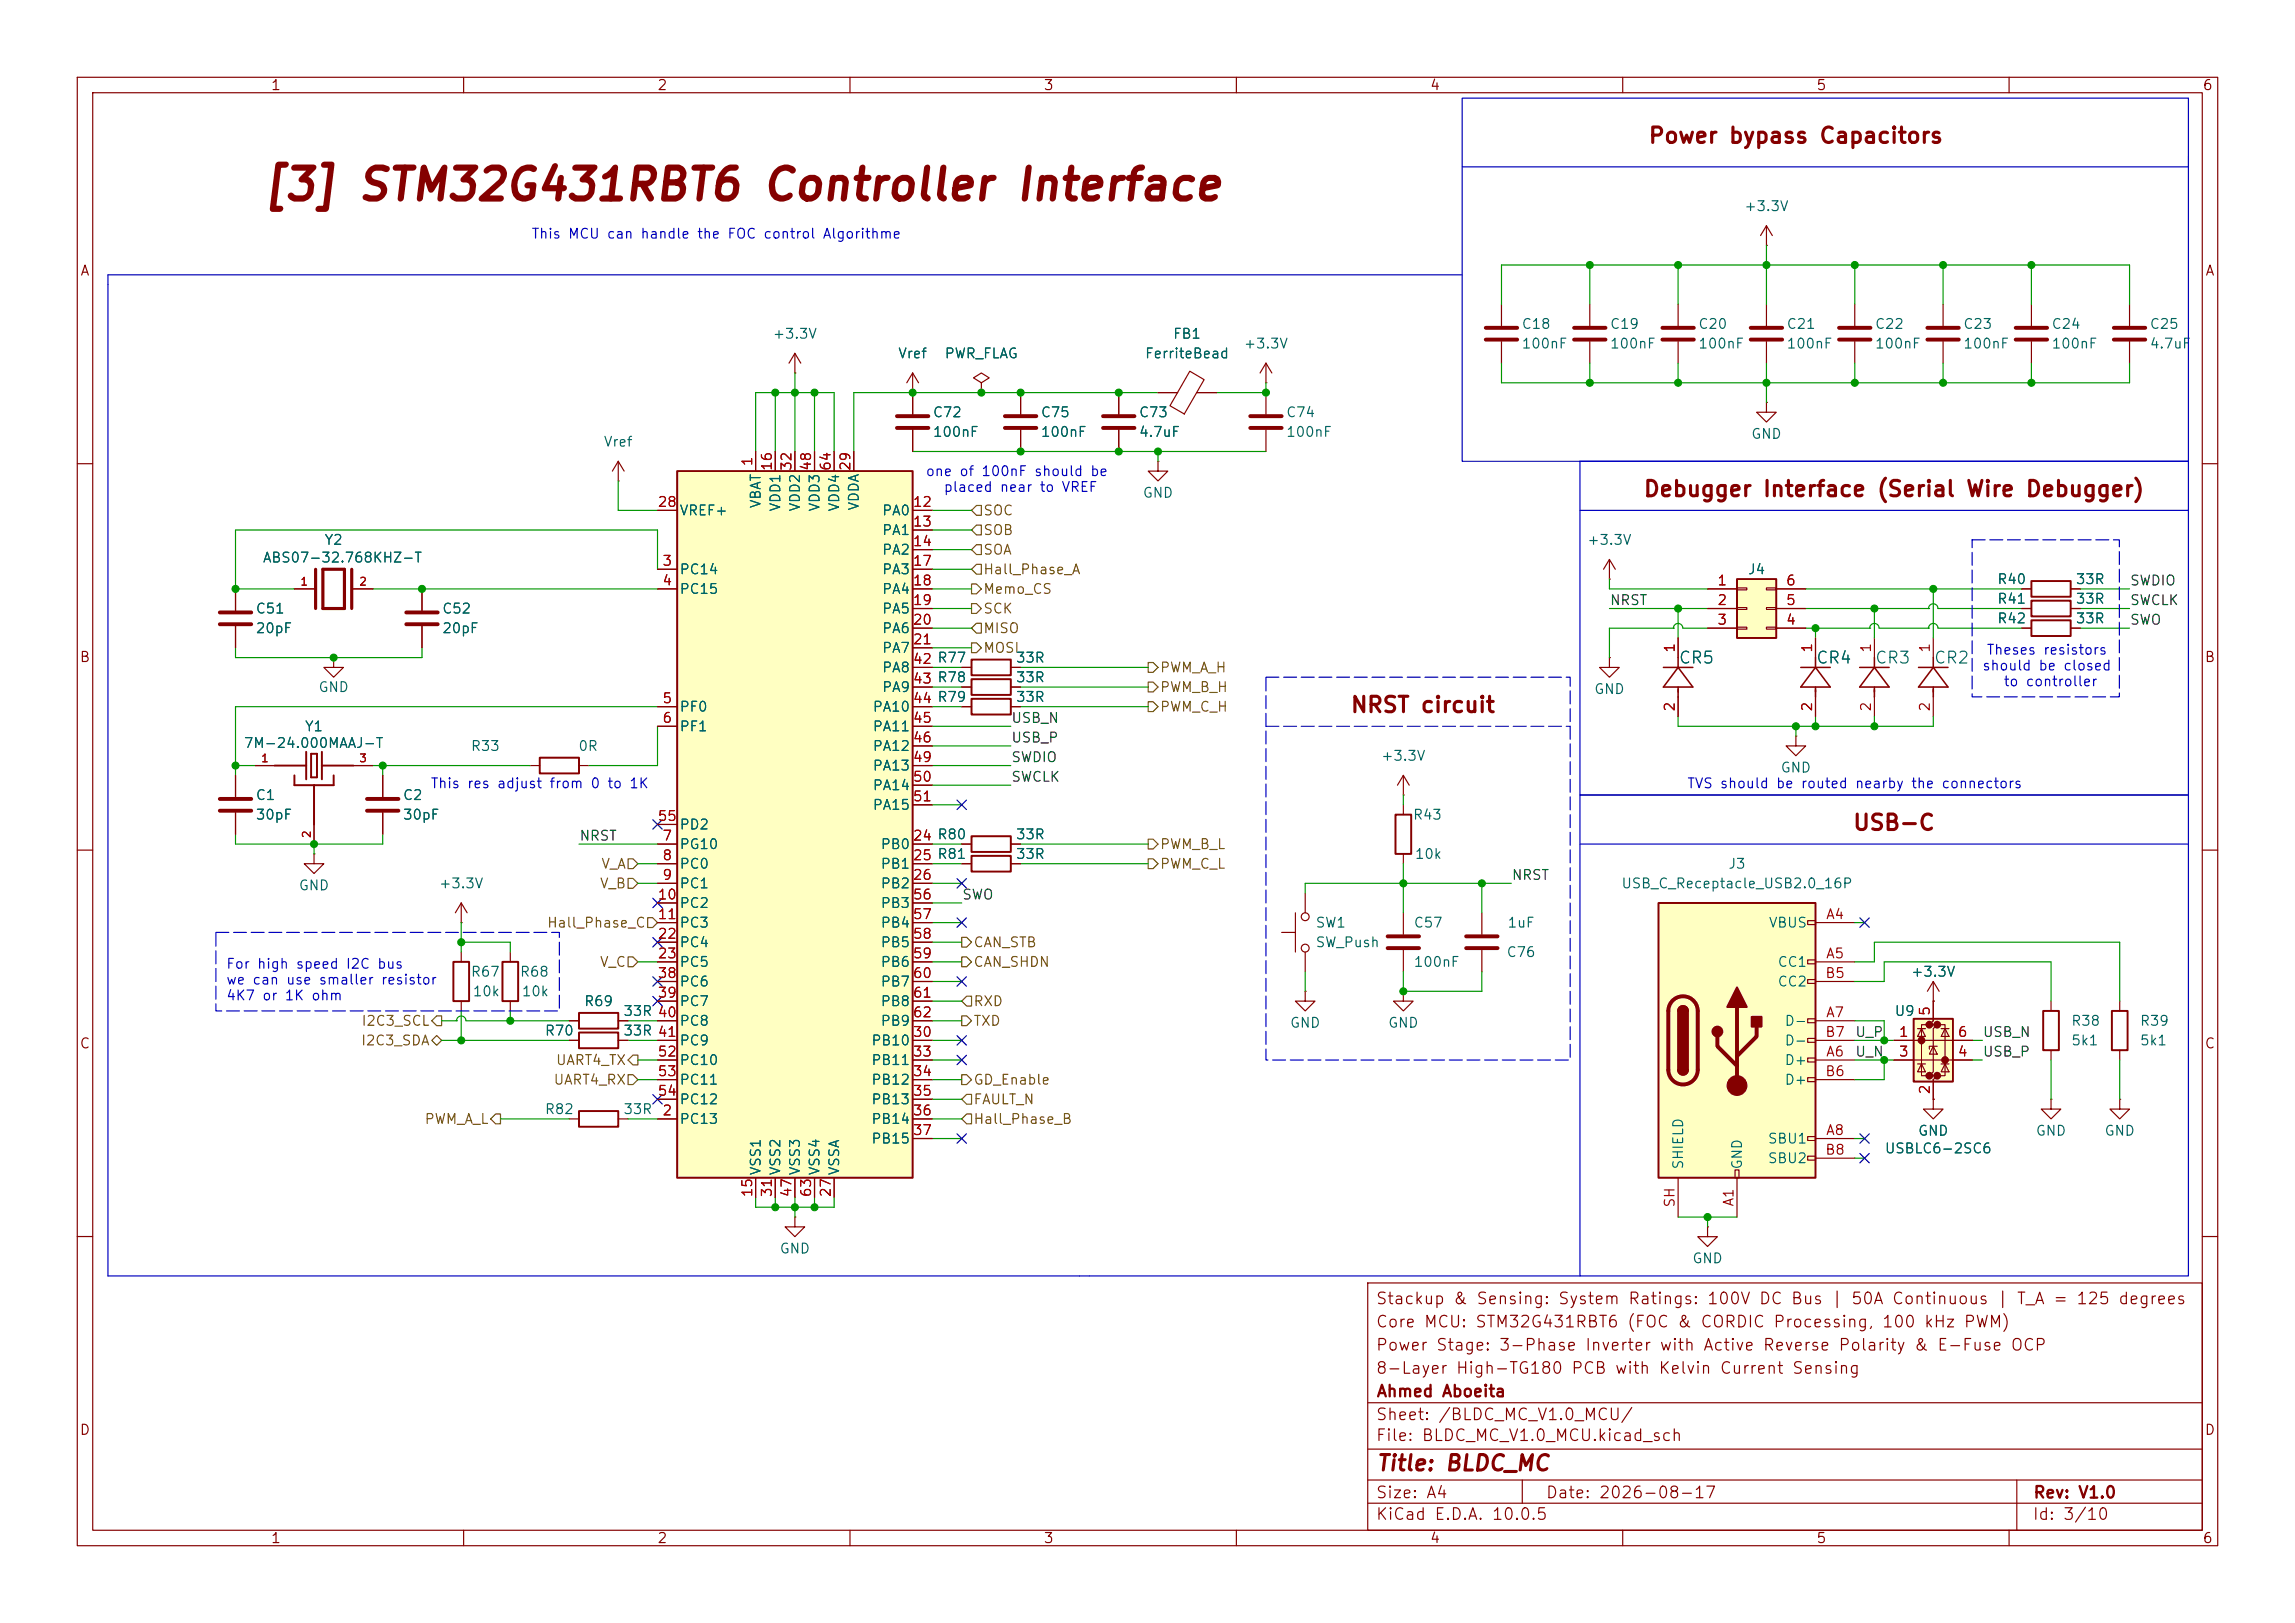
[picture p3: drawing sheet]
<svg xmlns="http://www.w3.org/2000/svg" width="297mm" height="210mm" viewBox="0 0 297 210" stroke-linecap="round" stroke-linejoin="round" font-family="sans-serif">
<defs><g id="words">
<text font-size="4" fill="#840000" x="33.8" y="26.9">[3] STM32G431RBT6 Controller Interface</text>
<g font-size="2" fill="#840000">
<text x="213.2" y="19">Power bypass Capacitors</text>
<text x="212.6" y="64.8">Debugger Interface (Serial Wire Debugger)</text>
<text x="174.7" y="92.7">NRST circuit</text>
<text x="239.7" y="107.9">USB-C</text>
<text x="178" y="190.8">Title: BLDC_MC</text>
</g>
<g font-size="1.5" fill="#006464">
<text x="217.2" y="86.2">CR5</text>
<text x="234.9" y="86.2">CR4</text>
<text x="242.6" y="86.2">CR3</text>
<text x="250.2" y="86.2">CR2</text>
</g>
<g font-size="1.5" fill="#840000">
<text x="178" y="172.1">Core MCU: STM32G431RBT6 (FOC &amp; CORDIC Processing, 100 kHz PWM)</text>
<text x="178" y="169.1">Stackup &amp; Sensing: System Ratings: 100V DC Bus | 50A Continuous | T_A = 125 degrees</text>
<text x="178" y="178.1">8-Layer High-TG180 PCB with Kelvin Current Sensing</text>
<text x="178" y="175.1">Power Stage: 3-Phase Inverter with Active Reverse Polarity &amp; E-Fuse OCP</text>
<text x="178" y="184.1">Sheet: /BLDC_MC_V1.0_MCU/</text>
<text x="178" y="181.1">Ahmed Aboeita</text>
<text x="178" y="186.8">File: BLDC_MC_V1.0_MCU.kicad_sch</text>
<text x="178" y="197">KiCad E.D.A. 10.0.5</text>
<text x="178" y="194.2">Size: A4</text>
<text x="200" y="194.2">Date: 2026-08-17</text>
<text x="263" y="197">Id: 3/10</text>
<text x="263" y="194.2">Rev: V1.0</text>
</g>
<g font-size="1.3" fill="#840000">
<text x="35" y="12">1</text>
<text x="85" y="12">2</text>
<text x="135" y="12">3</text>
<text x="185" y="12">4</text>
<text x="235" y="12">5</text>
<text x="285" y="12">6</text>
<text x="10.3" y="36">A</text>
<text x="285.3" y="36">A</text>
<text x="10.2" y="86">B</text>
<text x="285.2" y="86">B</text>
<text x="10.2" y="136">C</text>
<text x="285.2" y="136">C</text>
<text x="10.2" y="186">D</text>
<text x="285.2" y="186">D</text>
<text x="35" y="200">1</text>
<text x="85" y="200">2</text>
<text x="135" y="200">3</text>
<text x="185" y="200">4</text>
<text x="235" y="200">5</text>
<text x="285" y="200">6</text>
</g>
<g font-size="1.3" fill="#006464">
<text x="225.6" y="27.6">+3.3V</text>
<text x="99.9" y="44.1">+3.3V</text>
<text x="116.1" y="46.7">Vref</text>
<text x="122.2" y="46.7">PWR_FLAG</text>
<text x="148.1" y="46.7">FerriteBead</text>
<text x="151.7" y="44.1">FB1</text>
<text x="160.9" y="45.4">+3.3V</text>
<text x="196.8" y="42.9">C18</text>
<text x="196.8" y="45.4">100nF</text>
<text x="208.3" y="42.9">C19</text>
<text x="208.3" y="45.4">100nF</text>
<text x="219.7" y="42.9">C20</text>
<text x="219.7" y="45.4">100nF</text>
<text x="231.1" y="42.9">C21</text>
<text x="231.1" y="45.4">100nF</text>
<text x="242.6" y="42.9">C22</text>
<text x="242.6" y="45.4">100nF</text>
<text x="254" y="42.9">C23</text>
<text x="254" y="45.4">100nF</text>
<text x="265.4" y="42.9">C24</text>
<text x="265.4" y="45.4">100nF</text>
<text x="278.1" y="42.9">C25</text>
<text x="278.1" y="45.4">4.7uF</text>
<text x="78" y="58.1">Vref</text>
<text x="120.6" y="54.3">C72</text>
<text x="120.6" y="56.8">100nF</text>
<text x="134.6" y="54.3">C75</text>
<text x="134.6" y="56.8">100nF</text>
<text x="147.3" y="54.3">C73</text>
<text x="147.3" y="56.8">4.7uF</text>
<text x="166.4" y="54.3">C74</text>
<text x="166.4" y="56.8">100nF</text>
<text x="226.5" y="57.1">GND</text>
<text x="98.8" y="65.9" transform="rotate(-90 98.8 65.9)">VBAT</text>
<text x="147.8" y="64.7">GND</text>
<text x="41.9" y="70.8">Y2</text>
<text x="87.9" y="67">VREF+</text>
<text x="101.3" y="66.3" transform="rotate(-90 101.3 66.3)">VDD1</text>
<text x="103.8" y="66.3" transform="rotate(-90 103.8 66.3)">VDD2</text>
<text x="106.4" y="66.3" transform="rotate(-90 106.4 66.3)">VDD3</text>
<text x="108.9" y="66.3" transform="rotate(-90 108.9 66.3)">VDD4</text>
<text x="111.5" y="66.2" transform="rotate(-90 111.5 66.2)">VDDA</text>
<text x="114.1" y="67">PA0</text>
<text x="114.1" y="69.5">PA1</text>
<text x="205.3" y="70.8">+3.3V</text>
<text x="33.9" y="73.1">ABS07-32.768KHZ-T</text>
<text x="87.9" y="74.6">PC14</text>
<text x="87.9" y="77.2">PC15</text>
<text x="114.1" y="72.1">PA2</text>
<text x="114.1" y="74.6">PA3</text>
<text x="114.1" y="77.2">PA4</text>
<text x="226.1" y="74.6">J4</text>
<text x="258.4" y="75.9">R40</text>
<text x="268.5" y="75.9">33R</text>
<text x="33" y="79.7">C51</text>
<text x="33" y="82.2">20pF</text>
<text x="57.1" y="79.7">C52</text>
<text x="57.1" y="82.2">20pF</text>
<text x="114.1" y="79.7">PA5</text>
<text x="114.1" y="82.2">PA6</text>
<text x="258.4" y="78.4">R41</text>
<text x="258.4" y="81">R42</text>
<text x="268.5" y="78.4">33R</text>
<text x="268.5" y="81">33R</text>
<text x="41.1" y="89.9">GND</text>
<text x="114.1" y="84.8">PA7</text>
<text x="114.1" y="87.3">PA8</text>
<text x="114.1" y="89.9">PA9</text>
<text x="131.4" y="88.6">33R</text>
<text x="131.4" y="86.1">33R</text>
<text x="39.4" y="94.9">Y1</text>
<text x="87.9" y="92.4">PF0</text>
<text x="87.9" y="94.9">PF1</text>
<text x="112.9" y="92.4">PA10</text>
<text x="112.9" y="94.9">PA11</text>
<text x="131.4" y="91.1">33R</text>
<text x="206.2" y="90.1">GND</text>
<text x="31.5" y="97.1">7M-24.000MAAJ-T</text>
<text x="60.8" y="97.5">R33</text>
<text x="74.8" y="97.5">0R</text>
<text x="112.9" y="97.5">PA12</text>
<text x="112.9" y="100">PA13</text>
<text x="178.6" y="98.8">+3.3V</text>
<text x="230.3" y="100.3">GND</text>
<text x="33" y="103.8">C1</text>
<text x="33" y="106.4">30pF</text>
<text x="52.1" y="103.8">C2</text>
<text x="52.1" y="106.4">30pF</text>
<text x="87.9" y="107.6">PD2</text>
<text x="112.9" y="102.6">PA14</text>
<text x="112.9" y="105.1">PA15</text>
<text x="182.8" y="106.4">R43</text>
<text x="87.9" y="110.2">PG10</text>
<text x="87.9" y="112.7">PC0</text>
<text x="113.9" y="110.2">PB0</text>
<text x="113.9" y="112.7">PB1</text>
<text x="131.4" y="111.5">33R</text>
<text x="131.4" y="108.9">33R</text>
<text x="183" y="111.5">10k</text>
<text x="223.6" y="112.7">J3</text>
<text x="38.6" y="115.5">GND</text>
<text x="56.7" y="115.3">+3.3V</text>
<text x="87.9" y="115.3">PC1</text>
<text x="87.9" y="117.8">PC2</text>
<text x="113.9" y="115.3">PB2</text>
<text x="113.9" y="117.8">PB3</text>
<text x="209.7" y="115.3">USB_C_Receptacle_USB2.0_16P</text>
<text x="87.9" y="120.3">PC3</text>
<text x="87.9" y="122.9">PC4</text>
<text x="87.9" y="125.4">PC5</text>
<text x="113.9" y="120.3">PB4</text>
<text x="113.9" y="122.9">PB5</text>
<text x="113.9" y="125.4">PB6</text>
<text x="170.2" y="120.3">SW1</text>
<text x="170.2" y="122.9">SW_Push</text>
<text x="182.9" y="120.3">C57</text>
<text x="182.9" y="125.4">100nF</text>
<text x="194.9" y="124.2">C76</text>
<text x="195" y="120.3">1uF</text>
<text x="228.8" y="120.3">VBUS</text>
<text x="230" y="125.4">CC1</text>
<text x="60.8" y="126.7">R67</text>
<text x="61.1" y="129.2">10k</text>
<text x="67.2" y="126.7">R68</text>
<text x="67.4" y="129.2">10k</text>
<text x="75.5" y="130.5">R69</text>
<text x="80.6" y="131.8">33R 40</text>
<text x="87.9" y="128">PC6</text>
<text x="87.9" y="130.5">PC7</text>
<text x="113.9" y="128">PB7</text>
<text x="113.9" y="130.5">PB8</text>
<text x="230" y="128">CC2</text>
<text x="245.1" y="131.8">U9</text>
<text x="247.2" y="126.7">+3.3V</text>
<text x="70.4" y="134.3">R70</text>
<text x="80.6" y="134.3">33R 41</text>
<text x="87.9" y="133">PC8</text>
<text x="87.9" y="135.6">PC9</text>
<text x="112.7" y="135.6">PB10</text>
<text x="113.9" y="133">PB9</text>
<text x="166.8" y="133.3">GND</text>
<text x="179.5" y="133.3">GND</text>
<text x="230.9" y="133">D-</text>
<text x="230.9" y="135.6">D-</text>
<text x="268" y="133">R38</text>
<text x="268" y="135.6">5k1</text>
<text x="276.8" y="133">R39</text>
<text x="276.8" y="135.6">5k1</text>
<text x="87.9" y="138.1">PC10</text>
<text x="87.9" y="140.7">PC11</text>
<text x="87.9" y="143.2">PC12</text>
<text x="112.7" y="138.1">PB11</text>
<text x="112.7" y="140.7">PB12</text>
<text x="112.7" y="143.2">PB13</text>
<text x="230.9" y="138.1">D+</text>
<text x="230.9" y="140.7">D+</text>
<text x="70.4" y="144.5">R82</text>
<text x="80.6" y="144.5">33R</text>
<text x="87.9" y="145.7">PC13</text>
<text x="112.7" y="145.7">PB14</text>
<text x="112.7" y="148.3">PB15</text>
<text x="228.7" y="148.3">SBU1</text>
<text x="243.8" y="149.6">USBLC6-2SC6</text>
<text x="248.1" y="147.3">GND</text>
<text x="263.4" y="147.3">GND</text>
<text x="272.3" y="147.3">GND</text>
<text x="98.8" y="152.2" transform="rotate(-90 98.8 152.2)">VSS1</text>
<text x="101.3" y="152.2" transform="rotate(-90 101.3 152.2)">VSS2</text>
<text x="103.8" y="152.2" transform="rotate(-90 103.8 152.2)">VSS3</text>
<text x="106.4" y="152.2" transform="rotate(-90 106.4 152.2)">VSS4</text>
<text x="108.9" y="152.2" transform="rotate(-90 108.9 152.2)">VSSA</text>
<text x="218.1" y="151.4" transform="rotate(-90 218.1 151.4)">SHIELD</text>
<text x="225.8" y="151.4" transform="rotate(-90 225.8 151.4)">GND</text>
<text x="228.7" y="150.8">SBU2</text>
<text x="100.8" y="162.5">GND</text>
<text x="218.9" y="163.8">GND</text>
</g>
<g font-size="1.3" fill="#0000c2">
<text x="68.7" y="31.2">This MCU can handle the FOC control Algorithme</text>
<text x="119.7" y="61.9">one of 100nF should be</text>
<text x="122" y="64">placed near to VREF</text>
<text x="256.5" y="87.1">should be closed</text>
<text x="257" y="85">Theses resistors</text>
<text x="259.2" y="89.1">to controller</text>
<text x="55.6" y="102.3">This res adjust from 0 to 1K</text>
<text x="218.3" y="102.3">TVS should be routed nearby the connectors</text>
<text x="29.2" y="125.7">For high speed I2C bus</text>
<text x="29.2" y="127.7">we can use smaller resistor</text>
<text x="29.2" y="129.8">4K7 or 1K ohm</text>
</g>
<g font-size="1.3" fill="#a90000">
<text x="85" y="65.9">28</text>
<text x="97.7" y="60.4" transform="rotate(-90 97.7 60.4)">1</text>
<text x="100.2" y="61" transform="rotate(-90 100.2 61)">16</text>
<text x="102.7" y="61" transform="rotate(-90 102.7 61)">32</text>
<text x="105.3" y="61" transform="rotate(-90 105.3 61)">48</text>
<text x="107.8" y="61" transform="rotate(-90 107.8 61)">64</text>
<text x="110.4" y="61" transform="rotate(-90 110.4 61)">29</text>
<text x="118" y="65.9">12</text>
<text x="118" y="68.4">13</text>
<text x="118" y="71">14</text>
<text x="85.6" y="73.5">3</text>
<text x="85.6" y="76.1">4</text>
<text x="118" y="73.5">17</text>
<text x="118" y="76.1">18</text>
<text x="222.2" y="76.1">1</text>
<text x="231" y="76.1">6</text>
<text x="118" y="78.6">19</text>
<text x="118" y="81.1">20</text>
<text x="118" y="83.7">21</text>
<text x="222.2" y="78.6">2</text>
<text x="222.2" y="81.1">3</text>
<text x="231" y="81.1">4</text>
<text x="231" y="78.6">5</text>
<text x="118" y="86.2">42 R77</text>
<text x="118" y="88.8">43 R78</text>
<text x="217" y="84.6" transform="rotate(-90 217 84.6)">1</text>
<text x="234.8" y="84.6" transform="rotate(-90 234.8 84.6)">1</text>
<text x="242.4" y="84.6" transform="rotate(-90 242.4 84.6)">1</text>
<text x="250.1" y="84.6" transform="rotate(-90 250.1 84.6)">1</text>
<text x="85.6" y="91.3">5</text>
<text x="85.6" y="93.8">6</text>
<text x="118" y="91.3">44 R79</text>
<text x="118" y="93.8">45</text>
<text x="217" y="92.2" transform="rotate(-90 217 92.2)">2</text>
<text x="234.8" y="92.2" transform="rotate(-90 234.8 92.2)">2</text>
<text x="242.4" y="92.2" transform="rotate(-90 242.4 92.2)">2</text>
<text x="250.1" y="92.2" transform="rotate(-90 250.1 92.2)">2</text>
<text x="118" y="96.4">46</text>
<text x="118" y="98.9">49</text>
<text x="118" y="101.5">50</text>
<text x="85" y="106.5">55</text>
<text x="118" y="104">51</text>
<text x="85.6" y="109.1">7</text>
<text x="85.6" y="111.6">8</text>
<text x="118" y="109.1">24 R80</text>
<text x="118" y="111.6">25 R81</text>
<text x="85" y="116.7">10</text>
<text x="85" y="119.2">11</text>
<text x="85.6" y="114.2">9</text>
<text x="118" y="114.2">26</text>
<text x="118" y="116.7">56</text>
<text x="118" y="119.2">57</text>
<text x="236.2" y="119.2">A4</text>
<text x="85" y="121.8">22</text>
<text x="85" y="124.3">23</text>
<text x="118" y="121.8">58</text>
<text x="118" y="124.3">59</text>
<text x="236.2" y="124.3">A5</text>
<text x="85" y="126.9">38</text>
<text x="85" y="129.4">39</text>
<text x="118" y="126.9">60</text>
<text x="118" y="129.4">61</text>
<text x="118" y="131.9">62</text>
<text x="236.1" y="126.9">B5</text>
<text x="236.2" y="131.9">A7</text>
<text x="250.1" y="131.5" transform="rotate(-90 250.1 131.5)">5</text>
<text x="85" y="137">52</text>
<text x="118" y="134.5">30</text>
<text x="118" y="137">33</text>
<text x="236.1" y="134.5">B7</text>
<text x="236.2" y="137">A6</text>
<text x="245.6" y="134.5">1</text>
<text x="245.6" y="137">3</text>
<text x="253.3" y="137">4</text>
<text x="253.3" y="134.5">6</text>
<text x="85" y="139.6">53</text>
<text x="85" y="142.1">54</text>
<text x="118" y="139.6">34</text>
<text x="118" y="142.1">35</text>
<text x="236.1" y="139.6">B6</text>
<text x="250.1" y="141.7" transform="rotate(-90 250.1 141.7)">2</text>
<text x="85.6" y="144.6">2</text>
<text x="118" y="144.6">36</text>
<text x="118" y="147.2">37</text>
<text x="236.1" y="149.7">B8</text>
<text x="236.2" y="147.2">A8</text>
<text x="97.7" y="155" transform="rotate(-90 97.7 155)">15</text>
<text x="100.2" y="155" transform="rotate(-90 100.2 155)">31</text>
<text x="102.7" y="155" transform="rotate(-90 102.7 155)">47</text>
<text x="105.3" y="155" transform="rotate(-90 105.3 155)">63</text>
<text x="107.8" y="155" transform="rotate(-90 107.8 155)">27</text>
<text x="217" y="156.3" transform="rotate(-90 217 156.3)">SH</text>
<text x="224.7" y="156.2" transform="rotate(-90 224.7 156.2)">A1</text>
</g>
<g font-size="1.3" fill="#725600">
<text x="127.2" y="67">SOC</text>
<text x="127.2" y="69.5">SOB</text>
<text x="127.2" y="77.2">Memo_CS</text>
<text x="127.2" y="74.6">Hall_Phase_A</text>
<text x="127.2" y="72.1">SOA</text>
<text x="127.2" y="79.7">SCK</text>
<text x="127.2" y="82.2">MISO</text>
<text x="127.2" y="84.8">MOSI</text>
<text x="150" y="87.3">PWM_A_H</text>
<text x="150" y="89.9">PWM_B_H</text>
<text x="150" y="92.4">PWM_C_H</text>
<text x="77.7" y="112.7">V_A</text>
<text x="150" y="112.7">PWM_C_L</text>
<text x="150" y="110.2">PWM_B_L</text>
<text x="77.5" y="115.3">V_B</text>
<text x="70.7" y="120.3">Hall_Phase_C</text>
<text x="77.5" y="125.4">V_C</text>
<text x="125.9" y="125.4">CAN_SHDN</text>
<text x="125.9" y="122.9">CAN_STB</text>
<text x="125.9" y="130.5">RXD</text>
<text x="46.6" y="135.6">I2C3_SDA</text>
<text x="46.7" y="133">I2C3_SCL</text>
<text x="125.9" y="133">TXD</text>
<text x="71.5" y="140.7">UART4_RX</text>
<text x="71.9" y="138.1">UART4_TX</text>
<text x="125.9" y="143.2">FAULT_N</text>
<text x="125.9" y="140.7">GD_Enable</text>
<text x="54.9" y="145.7">PWM_A_L</text>
<text x="125.9" y="145.7">Hall_Phase_B</text>
</g>
<g font-size="1.3" fill="#0f0f0f">
<text x="275.6" y="76.1">SWDIO</text>
<text x="208.3" y="78.6">NRST</text>
<text x="275.6" y="78.6">SWCLK</text>
<text x="275.6" y="81.2">SWO</text>
<text x="130.8" y="93.9">USB_N</text>
<text x="130.8" y="98.9">SWDIO</text>
<text x="130.8" y="96.4">USB_P</text>
<text x="130.8" y="101.5">SWCLK</text>
<text x="74.9" y="109.1">NRST</text>
<text x="124.4" y="116.7">SWO</text>
<text x="195.6" y="114.2">NRST</text>
<text x="240" y="137">U_N</text>
<text x="240" y="134.5">U_P</text>
<text x="256.5" y="134.5">USB_N</text>
<text x="256.5" y="137">USB_P</text>
</g>
<g font-size="1" fill="#a90000">
<text x="38.8" y="76">1</text>
<text x="46.4" y="76">2</text>
<text x="33.7" y="98.9">1</text>
<text x="46.4" y="98.9">3</text>
<text x="40.5" y="108.5" transform="rotate(-90 40.5 108.5)">2</text>
</g>
</g></defs>
<g fill="none" stroke="#840000" stroke-width=".15">
<path d="M10 10h277v190h-277zM12 12h273v186h-273zM60 10v2M110 10v2M160 10v2M210 10v2M260 10v2M149.9 50.8h2.5M154 48l1.8 1.1-2.5 4.5-1.9-1.1zM154.9 50.8h2.6M163.8 49.5h.1M163.8 47l-.7 1.3"/>
<path d="M163.8 47l.8 1.3M163.8 47v2.5M10 60h2M30.5 76.2v2.8M285 60h2M30.5 81v2.8M33 99.1h2.6M45.7 99.1h2.6M10 110h2M30.5 100.3v2.8M30.5 105.2v2.8M40.6 106.7v2.5"/>
<path d="M285 110h2M73.7 134.6h1.2M80 134.6h1.3M10 160h2M177 166h108v32h-108zM285 160h2M60 198v2M110 198v2M160 198v2M177 194.5h108M177 191.5h108M177 187.5h108"/>
<path d="M177 181.5h108M197 191.5v3M210 198v2M260 198v2M261 191.5v6.5"/>
</g>
<path d="M35.6 99.1h4M39.6 97.3v3.5M40.3 97.5h.7v3.1h-.7zM41.7 99.1h4M41.7 97.3v3.5M38.1 100.3v1.3h5.1v-1.3M40.6 101.6v5.1M74.9 133.6h5.1v2h-5.1z" fill="none" stroke="#840000" stroke-width=".25"/>
<path d="M28.4 79.2h4.1M28.4 80.8h4.1M28.4 103.4h4.1M28.4 104.9h4.1" fill="none" stroke="#840000" stroke-width=".51"/>
<path d="M214.6 116.8h20.3v35.6h-20.3z" fill="#ffffc2"/>
<g fill="none" stroke="#840000" stroke-width=".15">
<path d="M233.9 119.1h1v.5h-1zM234.9 119.4h5.1M233.9 124.2h1v.5h-1zM233.9 126.7h1v.6h-1zM233.9 131.8h1v.5h-1zM233.9 134.4h1v.5h-1zM233.9 136.9h1v.5h-1zM233.9 139.4h1v.6h-1zM234.9 124.5h5.1M234.9 137.2h5.1M234.9 132.1h5.1M234.9 127h5.1"/>
<path d="M234.9 139.7h5.1M234.9 134.6h5.1M217.2 152.4v5.1M224.5 151.4h.5v1h-.5zM224.8 152.4v5.1M233.9 147.1h1v.5h-1zM233.9 149.6h1v.5h-1zM234.9 147.3h5.1M234.9 149.9h5.1"/>
</g>
<path d="M214.6 116.8h20.3v35.6h-20.3zM217.2 130.8a.64 .64 0 0 1 .6-.6 .64 .64 0 0 1 .6 .6M217.2 138.4a.64 .64 0 0 0 .6 .7 .64 .64 0 0 0 .6-.7" fill="none" stroke="#840000" stroke-width=".25"/>
<path d="M216.5 129.5a1.9 1.9 0 0 1 2-.4 1.9 1.9 0 0 1 1.2 1.7v7.6a1.91 1.91 0 0 1-1.9 1.9 1.91 1.91 0 0 1-1.9-1.9v-7.6a1.9 1.9 0 0 1 .6-1.3zM222.2 134.1v1.3l2.6 2.5M224.8 130.3v10.2M227.3 132.8v1.3l-2.5 2.6" fill="none" stroke="#840000" stroke-width=".51"/>
<g fill="#840000" stroke="#840000" stroke-width=".25">
<path d="M217.2 130.8h1.2v7.6h-1.2z"/>
<path d="M217.4 130.4a.64 .64 0 0 1 .6-.2 .64 .64 0 0 1 .4 .6h-1.2z"/>
<path d="M217.2 138.4h1.2a.64 .64 0 0 1-.6 .7 .64 .64 0 0 1-.6-.7z"/>
<path d="M224.8 127.8l1.3 2.5h-2.6z"/>
<path d="M226.7 131.6h1.3v1.2h-1.3z"/>
<circle cx="222.2" cy="133.5" r=".63"/>
</g>
<circle cx="224.8" cy="140.5" r="1.27" fill="#840000" stroke="#840000" stroke-width=".15"/>
<path d="M247.6 131.8h5.1v8.2h-5.1z" fill="#ffffc2"/>
<g fill="#840000" stroke="#840000" stroke-width=".51">
<circle cx="248.7" cy="134.6" r=".25"/>
<circle cx="249.7" cy="132.6" r=".25"/>
<circle cx="249.7" cy="139.2" r=".25"/>
<circle cx="250.7" cy="132.6" r=".25"/>
<circle cx="250.7" cy="139.2" r=".25"/>
<circle cx="251.7" cy="137.2" r=".25"/>
</g>
<g fill="none" stroke="#840000" stroke-width=".15">
<path d="M80 59.7l-.8 1.3M80 59.7l.8 1.3M80 59.7v2.5M80 62.2h.1M261.6 78.7h1.3M261.6 76.2h1.3M268 78.7h1.2M268 76.2h1.2M261.6 81.3h1.3M268 81.3h1.2M40.6 110.5v1.3h1.3l-1.3 1.2-1.2-1.2h1.2M40.6 110.5h.1"/>
<path d="M73.7 132.1h1.2M80 132.1h1.3M245.1 134.6h10.2M245.1 137.2h10.2M248.2 137.7h1M248.2 133.1h1M248.7 133.1l.5 1h-1zM248.7 137.7l.5 1h-1zM249.7 132.6h-1v6.6h1M250.2 127v5.1l-.5 .5h1l-.5 .5v5.6l-.5 .5h1l-.5 .5v2.5M250.2 135.4l.5 1h-1zM250.2 129.5h.1"/>
<path d="M250.2 127l-.8 1.3M250.2 127l.8 1.3M250.7 135.4h-1v.4M250.7 132.6h1v6.6h-1M251.2 137.7h1M251.2 133.1h1M251.7 133.1l.5 1h-1zM251.7 137.7l.5 1h-1zM73.7 144.8h1.2M80 144.8h1.3M221 158.8v1.2h1.2l-1.2 1.3-1.3-1.3h1.3M221 158.8h.1"/>
<path d="M250.2 142.2v1.3h1.3l-1.3 1.3-1.3-1.3h1.3M250.2 142.2h.1"/>
</g>
<path d="M262.9 77.7h5.1v2.1h-5.1zM262.9 75.2h5.1v2h-5.1zM262.9 80.3h5.1v2h-5.1zM74.9 131.1h5.1v2h-5.1zM247.6 131.8h5.1v8.2h-5.1zM74.9 143.8h5.1v2h-5.1z" fill="none" stroke="#840000" stroke-width=".25"/>
<path d="M87.6 61h30.5v91.4h-30.5z" fill="#ffffc2"/>
<path d="M87.6 61h30.5v91.4h-30.5zM69.8 98h5.1v2.1h-5.1zM125.7 90.4h5.1v2.1h-5.1zM125.7 87.9h5.1v2h-5.1zM125.7 85.3h5.1v2.1h-5.1zM125.7 110.7h5.1v2.1h-5.1zM58.7 124.5h2v5h-2zM65 124.5h2.1v5h-2.1z" fill="none" stroke="#840000" stroke-width=".25"/>
<g fill="none" stroke="#840000" stroke-width=".15">
<path d="M97.8 58.4v2.6M100.3 58.4v2.6M102.9 48.3h.1M102.9 45.7v2.6M102.9 58.4v2.6M102.9 45.7l-.8 1.3M102.9 45.7l.7 1.3M105.4 58.4v2.6M107.9 58.4v2.6M110.5 58.4v2.6M118.1 50.8h.1M118.1 48.3v5.3"/>
<path d="M118.1 55.6v2.8M118.1 48.3l-.8 1.2M118.1 48.3l.8 1.2M127 49.5l1-.6-1-.6-1 .6 1 .6v1.3M127 50.8h.1M132.1 50.8v2.8M132.1 55.6v2.8M149.9 59.7v1.3h1.2l-1.2 1.2-1.3-1.2h1.3M149.9 59.7h.1M85.1 73.7h2.5M85.1 76.2h2.5M85.1 66h2.5"/>
<path d="M118.1 73.7h2.5M118.1 76.2h2.5M118.1 66h2.5M118.1 68.6h2.5M118.1 71.1h2.5M118.1 78.7h2.5M208.3 74.9h.1M208.3 72.4l-.8 1.3M208.3 72.4l.7 1.3M208.3 72.4v2.5M68.6 99.1h1.2M74.9 99.1h1.3"/>
<path d="M85.1 91.4h2.5M85.1 94h2.5M118.1 91.4h2.5M118.1 94h2.5M118.1 81.3h2.5M118.1 83.8h2.5M118.1 86.4h2.5M118.1 88.9h2.5M118.1 96.5h2.5M118.1 99.1h2.5M124.5 91.4h1.2M124.5 86.4h1.2"/>
<path d="M124.5 88.9h1.2M130.8 91.4h1.3M130.8 86.4h1.3M130.8 88.9h1.3M242.6 82.6v2.5M242.6 90.2v2.5M250.2 82.6v2.5M250.2 90.2v2.5M49.5 100.3v2.8M49.5 105.2v2.8M85.1 109.2h2.5M85.1 111.8h2.5"/>
<path d="M85.1 114.3h2.5M85.1 116.8h2.5M85.1 119.4h2.5M85.1 106.7h2.5M118.1 109.2h2.5M118.1 111.8h2.5M118.1 114.3h2.5M118.1 116.8h2.5M118.1 119.4h2.5M118.1 101.6h2.5M118.1 104.1h2.5M124.5 111.8h1.2"/>
<path d="M130.8 111.8h1.3M191.8 118.1v2.8M59.7 123.2v1.3M59.7 129.5v1.3M66 123.2v1.3M66 129.5v1.3M85.1 121.9h2.5M85.1 124.5h2.5M85.1 134.6h2.5M85.1 137.2h2.5M85.1 139.7h2.5M85.1 127h2.5"/>
<path d="M85.1 129.5h2.5M85.1 132.1h2.5M118.1 121.9h2.5M118.1 124.5h2.5M118.1 134.6h2.5M118.1 137.2h2.5M118.1 139.7h2.5M118.1 127h2.5M118.1 129.5h2.5M118.1 132.1h2.5M191.8 122.9v2.8M85.1 144.8h2.5"/>
<path d="M85.1 142.2h2.5M97.8 152.4v2.5M100.3 152.4v2.5M102.9 152.4v2.5M105.4 152.4v2.5M107.9 152.4v2.5M118.1 144.8h2.5M118.1 142.2h2.5M118.1 147.3h2.5"/>
</g>
<path d="M116.1 53.8h4M116.1 55.4h4M130 53.8h4.1M130 55.4h4.1M47.5 103.4h4.1M47.5 104.9h4.1M189.7 122.7h4.1M189.7 121.2h4.1" fill="none" stroke="#840000" stroke-width=".51"/>
<path d="M240.7 86.4h3.8M242.6 85.1v1.3M242.6 88.9v1.3M242.6 86.4l1.9 2.5h-3.8zM248.3 86.4h3.8M250.2 86.4l1.9 2.5h-3.8zM250.2 85.1v1.3M250.2 88.9v1.3" fill="none" stroke="#840000" stroke-width=".2"/>
<path d="M224.8 74.9h5.1v7.7h-5.1z" fill="#ffffc2"/>
<path d="M224.8 74.9h5.1v7.7h-5.1zM125.7 108.2h5.1v2h-5.1zM180.6 105.4h2v5.1h-2zM264.4 130.8h2v5.1h-2zM273.3 130.8h2v5.1h-2z" fill="none" stroke="#840000" stroke-width=".25"/>
<g fill="none" stroke="#840000" stroke-width=".15">
<path d="M194.3 39.4v2.8M205.7 39.4v2.8M217.2 39.4v2.8M228.6 31.8h.1M228.6 29.2l-.8 1.3M228.6 29.2l.8 1.3M228.6 29.2v2.6M228.6 39.4v2.8M240 39.4v2.8M251.5 39.4v2.8M262.9 39.4v2.8M275.6 39.4v2.8"/>
<path d="M97.8 58.4v2.6M100.3 58.4v2.6M102.9 58.4v2.6M105.4 58.4v2.6M107.9 58.4v2.6M110.5 58.4v2.6M118.1 50.8h.1M118.1 50.8v2.8M118.1 55.6v2.8M127 50.8h.1M132.1 50.8v2.8M132.1 55.6v2.8"/>
<path d="M144.8 50.8v2.8M144.8 55.6v2.8M149.9 50.8h2.5M154.9 50.8h2.6M163.8 50.8v2.8M163.8 55.6v2.8M194.3 44.2v2.8M205.7 44.2v2.8M217.2 44.2v2.8M228.6 52.1v1.2h1.3l-1.3 1.3-1.3-1.3h1.3M228.6 52.1h.1M228.6 44.2v2.8"/>
<path d="M240 44.2v2.8M251.5 44.2v2.8M262.9 44.2v2.8M275.6 44.2v2.8M30.5 76.2v2.8M38.1 76.2h2.5M45.7 76.2h2.6M54.6 76.2v2.8M85.1 76.2h2.5M85.1 73.7h2.5M85.1 66h2.5M118.1 76.2h2.5"/>
<path d="M118.1 78.7h2.5M118.1 73.7h2.5M118.1 66h2.5M118.1 68.6h2.5M118.1 71.1h2.5M221 76.2h3.8M221 78.7h3.8M224.8 76.1h1.3v.2h-1.3zM224.8 78.6h1.3v.3h-1.3zM228.6 76.1h1.3v.2h-1.3zM228.6 78.6h1.3v.3h-1.3zM229.9 76.2h3.8"/>
<path d="M229.9 78.7h3.8M261.6 76.2h1.3M261.6 78.7h1.3M268 76.2h1.2M268 78.7h1.2M30.5 81v2.8M33 99.1h2.6M43.2 85.1v1.3h1.2l-1.2 1.2-1.3-1.2h1.3M43.2 85.1h.1M45.7 99.1h2.6M54.6 81v2.8M85.1 91.4h2.5"/>
<path d="M85.1 94h2.5M118.1 81.3h2.5M118.1 99.1h2.5M118.1 91.4h2.5M118.1 94h2.5M118.1 83.8h2.5M118.1 86.4h2.5M118.1 88.9h2.5M118.1 96.5h2.5M124.5 91.4h1.2M124.5 86.4h1.2M124.5 88.9h1.2"/>
<path d="M130.8 91.4h1.3M130.8 86.4h1.3M130.8 88.9h1.3M208.3 85.1v1.3h1.2l-1.2 1.2-1.3-1.2h1.3M208.3 85.1h.1M217.2 82.6v2.5M217.2 90.2v2.5M221 81.3h3.8M224.8 81.2h1.3v.2h-1.3zM228.6 81.2h1.3v.2h-1.3zM229.9 81.3h3.8M232.4 95.3v1.2h1.3l-1.3 1.3-1.3-1.3h1.3"/>
<path d="M232.4 95.3h.1M234.9 82.6v2.5M234.9 90.2v2.5M261.6 81.3h1.3M268 81.3h1.2M30.5 100.3v2.8M30.5 105.2v2.8M40.6 106.7v2.5M49.5 100.3v2.8M49.5 105.2v2.8M59.7 119.4h.1M59.7 116.8l-.8 1.3"/>
<path d="M59.7 116.8l.8 1.3M59.7 116.8v2.6M85.1 109.2h2.5M85.1 111.8h2.5M85.1 114.3h2.5M85.1 116.8h2.5M85.1 119.4h2.5M85.1 106.7h2.5M118.1 109.2h2.5M118.1 111.8h2.5M118.1 114.3h2.5M118.1 116.8h2.5"/>
<path d="M118.1 119.4h2.5M118.1 101.6h2.5M118.1 104.1h2.5M124.5 109.2h1.2M124.5 111.8h1.2M130.8 109.2h1.3M130.8 111.8h1.3M167.6 118.1v5.1M168.9 115.6v2.5M181.6 102.9h.1M181.6 100.3v2.6M181.6 104.1v1.3"/>
<path d="M181.6 110.5v1.3M181.6 118.1v2.8M181.6 100.3l-.8 1.3M181.6 100.3l.8 1.3M73.7 134.6h1.2M73.7 132.1h1.2M80 134.6h1.3M80 132.1h1.3M85.1 134.6h2.5M85.1 137.2h2.5M85.1 132.1h2.5M85.1 121.9h2.5"/>
<path d="M85.1 124.5h2.5M85.1 139.7h2.5M85.1 127h2.5M85.1 129.5h2.5M118.1 134.6h2.5M118.1 137.2h2.5M118.1 132.1h2.5M118.1 121.9h2.5M118.1 124.5h2.5M118.1 139.7h2.5M118.1 127h2.5M118.1 129.5h2.5"/>
<path d="M165.9 120.7h1.7M168.9 128.3v1.2h1.3l-1.3 1.3-1.3-1.3h1.3M168.9 128.3h.1M168.9 123.2v2.5M181.6 128.3v1.2h1.3l-1.3 1.3-1.3-1.3h1.3M181.6 128.3h.1M181.6 122.9v2.8M245.1 134.6h2.5M245.1 137.2h2.5M250.2 129.5h.1M250.2 129.5v2.6M250.2 139.7v2.5"/>
<path d="M252.7 134.6h2.6M252.7 137.2h2.6M265.4 129.5v1.3M265.4 135.9v1.3M274.3 129.5v1.3M274.3 135.9v1.3M85.1 144.8h2.5M85.1 142.2h2.5M97.8 152.4v2.5M100.3 152.4v2.5M102.9 157.5v1.3h1.2l-1.2 1.2-1.3-1.2h1.3M102.9 157.5h.1"/>
<path d="M102.9 152.4v2.5M105.4 152.4v2.5M107.9 152.4v2.5M118.1 144.8h2.5M118.1 142.2h2.5M118.1 147.3h2.5M250.2 142.2h.1M265.4 142.2v1.3h1.3l-1.3 1.3-1.2-1.3h1.2M265.4 142.2h.1M274.3 142.2v1.3h1.3l-1.3 1.3-1.3-1.3h1.3M274.3 142.2h.1"/>
<circle cx="168.9" cy="118.6" r=".51"/>
<circle cx="168.9" cy="122.7" r=".51"/>
</g>
<g fill="none" stroke="#840000" stroke-width=".51">
<path d="M142.7 53.8h4.1M142.7 55.4h4.1M161.8 53.8h4.1M161.8 55.4h4.1M192.3 42.4h4M192.3 43.9h4M203.7 42.4h4.1M203.7 43.9h4.1M215.1 42.4h4.1M215.1 43.9h4.1M226.6 42.4h4M226.6 43.9h4"/>
<path d="M238 42.4h4.1M238 43.9h4.1M249.4 42.4h4.1M249.4 43.9h4.1M260.9 42.4h4M260.9 43.9h4M273.6 42.4h4M273.6 43.9h4M52.6 79.2h4M52.6 80.8h4M179.6 121.2h4M179.6 122.7h4"/>
</g>
<path d="M215.3 86.4h3.8M217.2 86.4l1.9 2.5h-3.8zM217.2 85.1v1.3M217.2 88.9v1.3M233 86.4h3.9M234.9 85.1v1.3M234.9 88.9v1.3M234.9 86.4l2 2.5h-3.9z" fill="none" stroke="#840000" stroke-width=".2"/>
<path d="M40.8 73.7v5M41.8 73.7h2.8v5h-2.8zM45.5 73.7v5" fill="none" stroke="#840000" stroke-width=".41"/>
<g fill="none" stroke="#725600" stroke-width=".15">
<path d="M125.7 78.1h.7l.6 .6-.6 .7h-.7zM125.7 75.6h.7l.6 .6-.6 .6h-.7zM126.4 65.4h.6v1.3h-.6l-.7-.7zM126.4 67.9h.6v1.3h-.6l-.7-.6zM126.4 73h.6v1.3h-.6l-.7-.6zM126.4 70.5h.6v1.3h-.6l-.7-.7zM125.7 83.2h.7l.6 .6-.6 .7h-.7zM126.4 80.6h.6v1.3h-.6l-.7-.6zM148.6 90.8h.6l.7 .6-.7 .7h-.6zM148.6 85.7h.6l.7 .7-.7 .6h-.6zM148.6 88.3h.6l.7 .6-.7 .6h-.6zM81.3 113.7h.6l.6 .6-.6 .6h-.6z"/>
<path d="M81.3 111.1h.6l.6 .7-.6 .6h-.6zM83.8 118.7h.7l.6 .7-.6 .6h-.7zM148.6 111.1h.6l.7 .7-.7 .6h-.6zM148.6 108.6h.6l.7 .6-.7 .7h-.6zM55.9 134.6l.6-.6 .6 .6-.6 .7zM56.5 131.4h.6v1.3h-.6l-.6-.6zM81.3 137.2l.6-.7h.6v1.3h-.6zM81.3 139.1h.6l.6 .6-.6 .6h-.6zM81.3 123.8h.6l.6 .7-.6 .6h-.6zM124.5 131.4h.6l.6 .7-.6 .6h-.6zM124.5 139.1h.6l.6 .6-.6 .6h-.6zM124.5 123.8h.6l.6 .7-.6 .6h-.6z"/>
<path d="M124.5 121.3h.6l.6 .6-.6 .7h-.6zM125.1 128.9h.6v1.3h-.6l-.6-.7zM64.1 144.1h.7v1.3h-.7l-.6-.6zM125.1 144.1h.6v1.3h-.6l-.6-.6zM125.1 141.6h.6v1.3h-.6l-.6-.7z"/>
</g>
<path d="M189.2 12.7h94v47h-94zM189.2 35.6h-175.2v129.5h190.5M283.2 20.3v1.3h-94M204.5 59.7h78.7v43.2h-78.7zM204.5 66h78.7M204.5 102.9h78.7v62.2h-78.7zM204.5 109.2h78.7" fill="none" stroke="#0000c2" stroke-width=".15"/>
<path d="M255.2 69.9h19.1v20.3h-19.1zM163.8 94h39.4M163.8 87.6h39.4v49.6h-39.4zM27.9 120.7h44.5v10.1h-44.5z" fill="none" stroke="#0000c2" stroke-width=".15" stroke-dasharray="1.7 .6"/>
<g fill="none" stroke="#009600" stroke-width=".15">
<path d="M194.3 39.4v-5.1h81.3v5.1M205.7 34.3v5.1M217.2 34.3v5.1M228.6 31.8v7.6M240 34.3v5.1M251.5 34.3v5.1M262.9 34.3v5.1M97.8 58.4v-7.6h10.1v7.6M100.3 50.8v7.6M102.9 48.3v10.1M105.4 50.8v7.6M118.1 58.4h45.7"/>
<path d="M149.9 50.8h-39.4v7.6M149.9 58.4v1.3M163.8 49.5v1.3h-6.3M194.3 47v2.5h81.3v-2.5M205.7 47v2.5M217.2 47v2.5M228.6 47v5.1M240 47v2.5M251.5 47v2.5M262.9 47v2.5M48.3 76.2h36.8M80 62.2v3.8h5.1"/>
<path d="M85.1 73.7v-5.1h-54.6v7.6h7.6M120.6 76.2h5.1M120.6 78.7h5.1M120.6 68.6h5.1M120.6 66h5.1M120.6 71.1h5.1M120.6 73.7h5.1M208.3 74.9v1.3h12.7M208.3 78.7h12.7M217.2 78.7v3.9M233.7 76.2h27.9M233.7 78.7h15.9"/>
<path d="M242.6 78.7v3.9M249.6 78.7h.1M249.6 78.7a.61 .61 0 0 1 .6-.6 .61 .61 0 0 1 .6 .6h10.8M250.2 76.2v6.4M269.2 76.2h6.4M269.2 78.7h6.4M30.5 83.8v1.3h24.1v-1.3M30.5 99.1h2.5M48.3 99.1h20.3M49.5 99.1v1.2M85.1 94v5.1h-8.9M85.1 91.4h-54.6v8.9"/>
<path d="M120.6 94h10.2M120.6 81.3h5.1M120.6 86.4h3.9M120.6 83.8h5.1M120.6 91.4h3.9M120.6 88.9h3.9M120.6 99.1h10.2M120.6 96.5h10.2M132.1 86.4h16.5M132.1 91.4h16.5M132.1 88.9h16.5M216.6 81.3h.1"/>
<path d="M216.6 81.3a.61 .61 0 0 1 .6-.6 .61 .61 0 0 1 .6 .6h3.2M216.6 81.3h-8.3v3.8M217.2 92.7v1.3h33v-1.3M232.4 94v1.3M233.7 81.3h8.3M234.9 81.3v1.3M234.9 92.7v1.3M242 81.3h.1M242 81.3a.61 .61 0 0 1 .6-.6 .61 .61 0 0 1 .6 .6h6.4M242.6 92.7v1.3M249.6 81.3h.1M249.6 81.3a.61 .61 0 0 1 .6-.6 .61 .61 0 0 1 .6 .6h10.8"/>
<path d="M269.2 81.3h6.4M30.5 108v1.2h19v-1.2M40.6 109.2v1.3M59.7 119.4v3.8M74.9 109.2h10.2M82.5 114.3h2.6M82.5 111.8h2.6M120.6 119.4h3.9M120.6 114.3h3.9M120.6 109.2h3.9M120.6 104.1h3.9M120.6 111.8h3.9"/>
<path d="M120.6 101.6h10.2M120.6 116.8h3.9M132.1 109.2h16.5M132.1 111.8h16.5M181.6 102.9v1.2M181.6 111.8v6.3M191.8 114.3v3.8M195.6 114.3h-26.7v1.3M240 119.4h1.3M57.1 134.6h16.6M57.1 132.1h2M59.1 132.1h.1"/>
<path d="M59.1 132.1a.61 .61 0 0 1 .6-.6 .61 .61 0 0 1 .6 .6h13.4M59.7 121.9h6.3v1.3M59.7 130.8v3.8M66 130.8v1.3M81.3 134.6h3.8M81.3 132.1h3.8M82.5 124.5h2.6M82.5 137.2h2.6M82.5 139.7h2.6M120.6 134.6h3.9M120.6 124.5h3.9M120.6 137.2h3.9"/>
<path d="M120.6 127h3.9M120.6 132.1h3.9M120.6 139.7h3.9M120.6 121.9h3.9M120.6 129.5h3.9M168.9 125.7v2.6M181.6 125.7v2.6h10.2v-2.6M240 134.6h5.1M240 124.5h2.6v-2.6h31.7v7.6M240 127h3.8v-2.5h21.6v5M240 137.2h5.1M240 132.1h3.8v2.5"/>
<path d="M243.8 137.2v2.5h-3.8M255.3 134.6h1.2M255.3 137.2h1.2M265.4 137.2v5M274.3 137.2v5M64.8 144.8h8.9M81.3 144.8h3.8M97.8 154.9v1.3h10.1v-1.3M100.3 154.9v1.3M102.9 154.9v2.6M105.4 154.9v1.3M120.6 147.3h3.9"/>
<path d="M120.6 144.8h3.9M120.6 142.2h3.9M217.2 157.5h7.6M221 157.5v1.3M240 147.3h1.3M240 149.9h1.3"/>
</g>
<g fill="none" stroke="#000084" stroke-width=".15">
<path d="M84.5 116.2l1.2 1.2M84.5 106.1l1.2 1.2M85.7 116.2l-1.2 1.2M85.7 106.1l-1.2 1.2M123.9 113.7l1.2 1.2M123.9 118.8l1.2 1.2M123.9 103.5l1.2 1.2M125.1 113.7l-1.2 1.2M125.1 118.8l-1.2 1.2M125.1 103.5l-1.2 1.2M240.7 118.8l1.2 1.2M241.9 118.8l-1.2 1.2"/>
<path d="M84.5 128.9l1.2 1.2M84.5 126.4l1.2 1.2M84.5 121.3l1.2 1.2M85.7 128.9l-1.2 1.2M85.7 126.4l-1.2 1.2M85.7 121.3l-1.2 1.2M123.9 126.4l1.2 1.2M123.9 136.6l1.2 1.2M123.9 134l1.2 1.2M125.1 126.4l-1.2 1.2M125.1 136.6l-1.2 1.2M125.1 134l-1.2 1.2"/>
<path d="M84.5 141.6l1.2 1.2M85.7 141.6l-1.2 1.2M123.9 146.7l1.2 1.2M125.1 146.7l-1.2 1.2M240.7 149.3l1.2 1.2M240.7 146.7l1.2 1.2M241.9 149.3l-1.2 1.2M241.9 146.7l-1.2 1.2"/>
</g>
<g fill="#009600" stroke="#009600" stroke-width=".13">
<circle cx="262.9" cy="49.5" r=".46"/>
<circle cx="240" cy="49.5" r=".46"/>
<circle cx="262.9" cy="34.3" r=".46"/>
<circle cx="251.5" cy="34.3" r=".46"/>
<circle cx="240" cy="34.3" r=".46"/>
<circle cx="251.5" cy="49.5" r=".46"/>
<circle cx="228.6" cy="34.3" r=".46"/>
<circle cx="228.6" cy="49.5" r=".46"/>
<circle cx="181.6" cy="114.3" r=".46"/>
<circle cx="163.8" cy="50.8" r=".46"/>
<circle cx="105.4" cy="156.2" r=".46"/>
<circle cx="102.9" cy="156.2" r=".46"/>
<circle cx="100.3" cy="156.2" r=".46"/>
<circle cx="132.1" cy="58.4" r=".46"/>
<circle cx="181.6" cy="128.3" r=".46"/>
<circle cx="191.8" cy="114.3" r=".46"/>
<circle cx="242.6" cy="78.7" r=".46"/>
<circle cx="234.9" cy="81.3" r=".46"/>
<circle cx="217.2" cy="78.7" r=".46"/>
<circle cx="234.9" cy="94" r=".46"/>
<circle cx="232.4" cy="94" r=".46"/>
<circle cx="243.8" cy="137.2" r=".46"/>
<circle cx="243.8" cy="134.6" r=".46"/>
<circle cx="217.2" cy="34.3" r=".46"/>
<circle cx="205.7" cy="49.5" r=".46"/>
<circle cx="205.7" cy="34.3" r=".46"/>
<circle cx="217.2" cy="49.5" r=".46"/>
<circle cx="250.2" cy="76.2" r=".46"/>
<circle cx="242.6" cy="94" r=".46"/>
<circle cx="221" cy="157.5" r=".46"/>
<circle cx="49.5" cy="99.1" r=".46"/>
<circle cx="54.6" cy="76.2" r=".46"/>
<circle cx="100.3" cy="50.8" r=".46"/>
<circle cx="102.9" cy="50.8" r=".46"/>
<circle cx="127" cy="50.8" r=".46"/>
<circle cx="132.1" cy="50.8" r=".46"/>
<circle cx="105.4" cy="50.8" r=".46"/>
<circle cx="144.8" cy="58.4" r=".46"/>
<circle cx="144.8" cy="50.8" r=".46"/>
<circle cx="118.1" cy="50.8" r=".46"/>
<circle cx="149.9" cy="58.4" r=".46"/>
<circle cx="59.7" cy="121.9" r=".46"/>
<circle cx="66" cy="132.1" r=".46"/>
<circle cx="59.7" cy="134.6" r=".46"/>
<circle cx="43.2" cy="85.1" r=".46"/>
<circle cx="40.6" cy="109.2" r=".46"/>
<circle cx="30.5" cy="99.1" r=".46"/>
<circle cx="30.5" cy="76.2" r=".46"/>
</g>
<use href="#words"/>
</svg>
